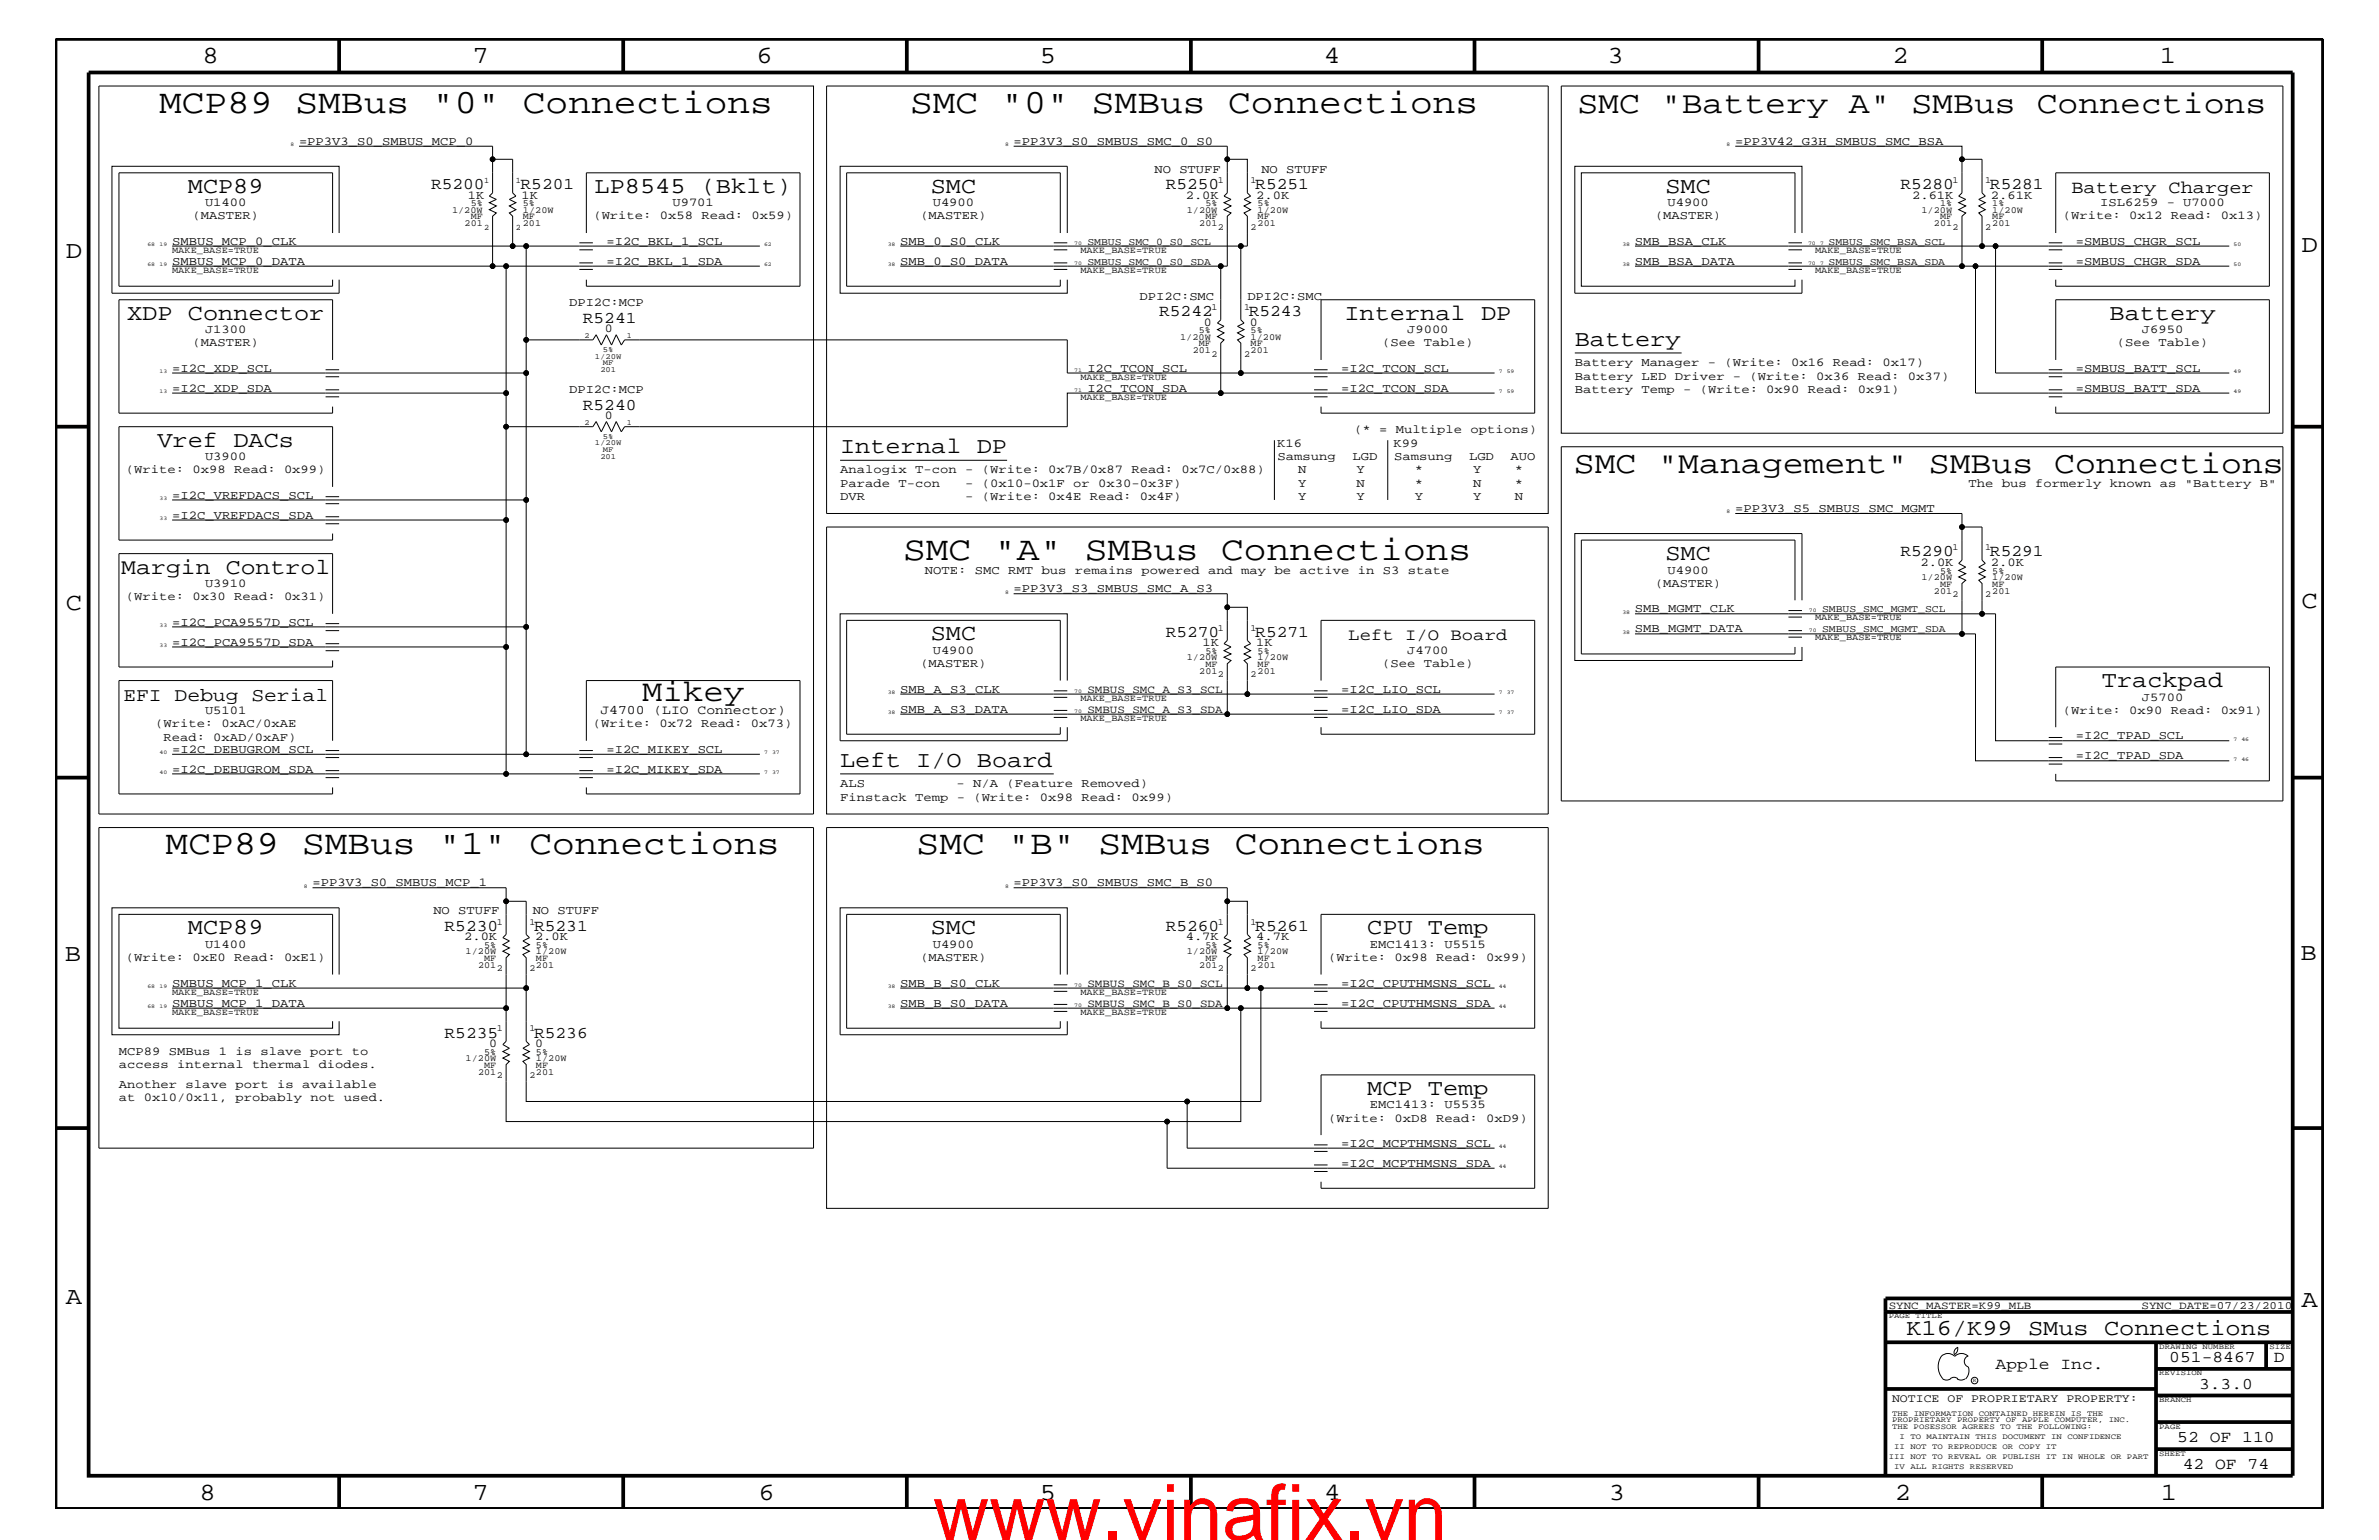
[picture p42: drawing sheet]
<svg xmlns="http://www.w3.org/2000/svg" width="432mm" height="279mm" viewBox="0 0 432 279" stroke-linecap="round" stroke-linejoin="round" font-family="sans-serif">
<defs><g id="words">
<text font-size="14.1" fill="#f00" x="169.3" y="279.4">www.vinafix.vn</text>
<g font-size="6.2">
<text x="28.9" y="20.4">MCP89 SMBus &quot;0&quot; Connections</text>
<text x="165.2" y="20.4">SMC &quot;0&quot; SMBus Connections</text>
<text x="163.9" y="101.6">SMC &quot;A&quot; SMBus Connections</text>
<text x="30.1" y="155">MCP89 SMBus &quot;1&quot; Connections</text>
<text x="166.4" y="155">SMC &quot;B&quot; SMBus Connections</text>
</g>
<g font-size="5.7">
<text x="286.3" y="20.4">SMC &quot;Battery A&quot; SMBus Connections</text>
<text x="285.7" y="85.9">SMC &quot;Management&quot; SMBus Connections</text>
</g>
<text font-size="5.6" x="116.6" y="127.1">Mikey</text>
<g font-size="4.5">
<text x="36.7" y="11.5">8</text>
<text x="85.8" y="11.5">7</text>
<text x="137.3" y="11.5">6</text>
<text x="188.7" y="11.5">5</text>
<text x="240.3" y="11.5">4</text>
<text x="291.8" y="11.5">3</text>
<text x="343.5" y="11.5">2</text>
<text x="392" y="11.5">1</text>
<text x="11.9" y="46.8">D</text>
<text x="417.7" y="45.7">D</text>
<text x="11.9" y="110.6">C</text>
<text x="417.7" y="110.3">C</text>
<text x="11.8" y="174.3">B</text>
<text x="417.6" y="174.2">B</text>
<text x="11.9" y="236.7">A</text>
<text x="417.7" y="237.1">A</text>
<text x="36.2" y="272.1">8</text>
<text x="85.8" y="272.1">7</text>
<text x="137.7" y="272.1">6</text>
<text x="188.7" y="272.1">5</text>
<text x="240.4" y="272.1">4</text>
<text x="292" y="272.1">3</text>
<text x="343.9" y="272.1">2</text>
<text x="392.2" y="272.1">1</text>
</g>
<g font-size="4.1">
<text x="34.1" y="35">MCP89</text>
<text x="107.9" y="35">LP8545 (Bklt)</text>
<text x="169" y="35">SMC</text>
<text x="302.3" y="35">SMC</text>
<text x="23.1" y="58">XDP Connector</text>
<text x="244" y="58">Internal DP</text>
<text x="382.9" y="58">Battery</text>
<text x="285.8" y="62.9">Battery</text>
<text x="28.6" y="81.1">Vref DACs</text>
<text x="152.5" y="82.2">Internal DP</text>
<text x="302.3" y="101.6">SMC</text>
<text x="22" y="104.1">Margin Control</text>
<text x="169" y="116.2">SMC</text>
<text x="381.5" y="124.7">Trackpad</text>
<text x="152.5" y="139.2">Left I/O Board</text>
<text x="34.1" y="169.5">MCP89</text>
<text x="169" y="169.5">SMC</text>
<text x="248.2" y="169.5">CPU Temp</text>
<text x="248.2" y="198.7">MCP Temp</text>
<text x="346" y="242.3">K16/K99 SMus Connections</text>
</g>
<text font-size="3.5" x="22.4" y="127.1">EFI Debug Serial</text>
<text font-size="3.3" x="376" y="35">Battery Charger</text>
<g font-size="3">
<text x="78.2" y="34.2">R5200</text>
<text x="94.5" y="34.2">R5201</text>
<text x="211.6" y="34.2">R5250</text>
<text x="227.8" y="34.2">R5251</text>
<text x="344.9" y="34.2">R5280</text>
<text x="361.2" y="34.2">R5281</text>
<text x="105.8" y="58.6">R5241</text>
<text x="210.4" y="57.3">R5242</text>
<text x="226.7" y="57.3">R5243</text>
<text x="105.8" y="74.4">R5240</text>
<text x="344.9" y="101">R5290</text>
<text x="361.2" y="101">R5291</text>
<text x="211.6" y="115.5">R5270</text>
<text x="227.8" y="115.5">R5271</text>
<text x="244.7" y="116.2">Left I/O Board</text>
<text x="80.7" y="168.9">R5230</text>
<text x="96.9" y="168.9">R5231</text>
<text x="211.6" y="168.9">R5260</text>
<text x="227.8" y="168.9">R5261</text>
<text x="80.7" y="188.2">R5235</text>
<text x="96.9" y="188.2">R5236</text>
<text x="362.2" y="248.4">Apple Inc.</text>
<text x="393.7" y="247.1">051-8467</text>
<text x="399.2" y="252">3.3.0</text>
<text x="412.7" y="247.1">D</text>
<text x="395.2" y="261.6">52 OF 110</text>
<text x="396.2" y="266.6">42 OF 74</text>
</g>
<text font-size="2.4" x="109" y="129.6">J4700 (LIO Connector)</text>
<g font-size="2.2">
<text x="54.3" y="26.3">=PP3V3_S0_SMBUS_MCP_0</text>
<text x="184" y="26.3">=PP3V3_S0_SMBUS_SMC_0_S0</text>
<text x="315" y="26.3">=PP3V42_G3H_SMBUS_SMC_BSA</text>
<text x="209.5" y="31.4">NO STUFF</text>
<text x="228.9" y="31.4">NO STUFF</text>
<text x="35" y="39.8">(MASTER)</text>
<text x="37.2" y="37.4">U1400</text>
<text x="84.9" y="36.1">1K</text>
<text x="94.7" y="36.1">1K</text>
<text x="107.7" y="39.8">(Write: 0x58 Read: 0x59)</text>
<text x="122" y="37.4">U9701</text>
<text x="167" y="39.8">(MASTER)</text>
<text x="169.3" y="37.4">U4900</text>
<text x="215.2" y="36.1">2.0K</text>
<text x="228" y="36.1">2.0K</text>
<text x="300.4" y="39.8">(MASTER)</text>
<text x="302.6" y="37.4">U4900</text>
<text x="347" y="36.1">2.61K</text>
<text x="361.4" y="36.1">2.61K</text>
<text x="374.4" y="39.8">(Write: 0x12 Read: 0x13)</text>
<text x="381.2" y="37.4">ISL6259 - U7000</text>
<text x="31.2" y="44.4">SMBUS_MCP_0_CLK</text>
<text x="110.1" y="44.4">=I2C_BKL_1_SCL</text>
<text x="163.4" y="44.4">SMB_0_S0_CLK</text>
<text x="296.8" y="44.4">SMB_BSA_CLK</text>
<text x="376.8" y="44.4">=SMBUS_CHGR_SCL</text>
<text x="31.2" y="48">SMBUS_MCP_0_DATA</text>
<text x="110.1" y="48">=I2C_BKL_1_SDA</text>
<text x="163.4" y="48">SMB_0_S0_DATA</text>
<text x="296.8" y="48">SMB_BSA_DATA</text>
<text x="376.8" y="48">=SMBUS_CHGR_SDA</text>
<text x="103.3" y="55.6">DPI2C:MCP</text>
<text x="206.8" y="54.4">DPI2C:SMC</text>
<text x="218.5" y="59.1">0</text>
<text x="226.4" y="54.4">DPI2C:SMC</text>
<text x="226.8" y="59.1">0</text>
<text x="35" y="62.9">(MASTER)</text>
<text x="37.2" y="60.4">J1300</text>
<text x="109.8" y="60.3">0</text>
<text x="250.9" y="62.9">(See Table)</text>
<text x="255.4" y="60.4">J9000</text>
<text x="384.2" y="62.9">(See Table)</text>
<text x="388.7" y="60.4">J6950</text>
<text x="31.2" y="71.1">=I2C_XDP_SDA</text>
<text x="31.2" y="67.5">=I2C_XDP_SCL</text>
<text x="103.3" y="71.3">DPI2C:MCP</text>
<text x="197.4" y="71.1">I2C_TCON_SDA</text>
<text x="197.4" y="67.5">I2C_TCON_SCL</text>
<text x="243.4" y="67.5">=I2C_TCON_SCL</text>
<text x="243.4" y="71.1">=I2C_TCON_SDA</text>
<text x="285.8" y="66.5">Battery Manager - (Write: 0x16 Read: 0x17)</text>
<text x="285.8" y="68.9">Battery LED Driver - (Write: 0x36 Read: 0x37)</text>
<text x="285.8" y="71.3">Battery Temp - (Write: 0x90 Read: 0x91)</text>
<text x="376.8" y="67.5">=SMBUS_BATT_SCL</text>
<text x="376.8" y="71.1">=SMBUS_BATT_SDA</text>
<text x="109.8" y="76.1">0</text>
<text x="37.2" y="83.5">U3900</text>
<text x="231.8" y="81.1">K16</text>
<text x="231.9" y="83.5">Samsung</text>
<text x="245.5" y="83.5">LGD</text>
<text x="245.8" y="78.6">(* = Multiple options)</text>
<text x="252.9" y="81.1">K99</text>
<text x="253" y="83.5">Samsung</text>
<text x="266.6" y="83.5">LGD</text>
<text x="274.2" y="83.5">AUO</text>
<text x="22.9" y="85.9">(Write: 0x98 Read: 0x99)</text>
<text x="152.5" y="85.9">Analogix T-con - (Write: 0x7B/0x87 Read: 0x7C/0x88)</text>
<text x="152.5" y="88.3">Parade T-con</text>
<text x="175.2" y="88.3">- (0x10-0x1F or 0x30-0x3F)</text>
<text x="235.6" y="85.9">N</text>
<text x="235.6" y="88.3">Y</text>
<text x="246.2" y="85.9">Y</text>
<text x="246.2" y="88.3">N</text>
<text x="256.8" y="85.9">*</text>
<text x="256.8" y="88.3">*</text>
<text x="267.4" y="85.9">Y</text>
<text x="267.4" y="88.3">N</text>
<text x="274.9" y="85.9">*</text>
<text x="274.9" y="88.3">*</text>
<text x="357.3" y="88.3">The bus formerly known as &quot;Battery B&quot;</text>
<text x="31.2" y="90.5">=I2C_VREFDACS_SCL</text>
<text x="31.2" y="94.2">=I2C_VREFDACS_SDA</text>
<text x="152.5" y="90.7">DVR</text>
<text x="175.2" y="90.7">- (Write: 0x4E Read: 0x4F)</text>
<text x="235.6" y="90.7">Y</text>
<text x="246.2" y="90.7">Y</text>
<text x="256.8" y="90.7">Y</text>
<text x="267.4" y="90.7">Y</text>
<text x="274.9" y="90.7">N</text>
<text x="315" y="92.9">=PP3V3_S5_SMBUS_SMC_MGMT</text>
<text x="37.2" y="106.5">U3910</text>
<text x="167.9" y="104.1">NOTE: SMC RMT bus remains powered and may be active in S3 state</text>
<text x="184" y="107.5">=PP3V3_S3_SMBUS_SMC_A_S3</text>
<text x="300.4" y="106.5">(MASTER)</text>
<text x="302.6" y="104.1">U4900</text>
<text x="348.6" y="102.7">2.0K</text>
<text x="361.4" y="102.7">2.0K</text>
<text x="22.9" y="108.9">(Write: 0x30 Read: 0x31)</text>
<text x="31.2" y="113.6">=I2C_PCA9557D_SCL</text>
<text x="296.8" y="111.1">SMB_MGMT_CLK</text>
<text x="31.2" y="117.2">=I2C_PCA9557D_SDA</text>
<text x="169.3" y="118.6">U4900</text>
<text x="218.3" y="117.3">1K</text>
<text x="228" y="117.3">1K</text>
<text x="255.4" y="118.6">J4700</text>
<text x="296.8" y="114.8">SMB_MGMT_DATA</text>
<text x="163.4" y="125.7">SMB_A_S3_CLK</text>
<text x="167" y="121">(MASTER)</text>
<text x="243.4" y="125.7">=I2C_LIO_SCL</text>
<text x="250.9" y="121">(See Table)</text>
<text x="28.2" y="131.9">(Write: 0xAC/0xAE</text>
<text x="37.2" y="129.6">U5101</text>
<text x="107.6" y="131.9">(Write: 0x72 Read: 0x73)</text>
<text x="163.4" y="129.3">SMB_A_S3_DATA</text>
<text x="243.4" y="129.3">=I2C_LIO_SDA</text>
<text x="374.4" y="129.6">(Write: 0x90 Read: 0x91)</text>
<text x="388.7" y="127.1">J5700</text>
<text x="29.7" y="134.4">Read: 0xAD/0xAF)</text>
<text x="31.2" y="136.6">=I2C_DEBUGROM_SCL</text>
<text x="110.1" y="136.6">=I2C_MIKEY_SCL</text>
<text x="376.8" y="134.1">=I2C_TPAD_SCL</text>
<text x="376.8" y="137.8">=I2C_TPAD_SDA</text>
<text x="31.2" y="140.2">=I2C_DEBUGROM_SDA</text>
<text x="110.1" y="140.2">=I2C_MIKEY_SDA</text>
<text x="152.5" y="142.9">ALS</text>
<text x="173.6" y="142.9">- N/A (Feature Removed)</text>
<text x="152.5" y="145.3">Finstack Temp - (Write: 0x98 Read: 0x99)</text>
<text x="56.7" y="160.8">=PP3V3_S0_SMBUS_MCP_1</text>
<text x="184" y="160.8">=PP3V3_S0_SMBUS_SMC_B_S0</text>
<text x="78.7" y="165.9">NO STUFF</text>
<text x="96.7" y="165.9">NO STUFF</text>
<text x="37.2" y="172">U1400</text>
<text x="84.2" y="170.6">2.0K</text>
<text x="97.1" y="170.6">2.0K</text>
<text x="169.3" y="172">U4900</text>
<text x="215.2" y="170.6">4.7K</text>
<text x="228" y="170.6">4.7K</text>
<text x="248.6" y="172">EMC1413: U5515</text>
<text x="22.9" y="174.4">(Write: 0xE0 Read: 0xE1)</text>
<text x="31.2" y="179">SMBUS_MCP_1_CLK</text>
<text x="163.4" y="179">SMB_B_S0_CLK</text>
<text x="167" y="174.4">(MASTER)</text>
<text x="241" y="174.4">(Write: 0x98 Read: 0x99)</text>
<text x="243.4" y="179">=I2C_CPUTHMSNS_SCL</text>
<text x="31.2" y="182.7">SMBUS_MCP_1_DATA</text>
<text x="163.4" y="182.7">SMB_B_S0_DATA</text>
<text x="243.4" y="182.7">=I2C_CPUTHMSNS_SDA</text>
<text x="21.6" y="191.4">MCP89 SMBus 1 is slave port to</text>
<text x="88.8" y="190">0</text>
<text x="97.1" y="190">0</text>
<text x="21.6" y="193.7">access internal thermal diodes.</text>
<text x="21.6" y="197.4">Another slave port is available</text>
<text x="21.6" y="199.8">at 0x10/0x11, probably not used.</text>
<text x="241" y="203.5">(Write: 0xD8 Read: 0xD9)</text>
<text x="248.6" y="201">EMC1413: U5535</text>
<text x="243.4" y="208.1">=I2C_MCPTHMSNS_SCL</text>
<text x="243.4" y="211.7">=I2C_MCPTHMSNS_SDA</text>
</g>
<text font-size="2.1" x="343.4" y="254.4">NOTICE OF PROPRIETARY PROPERTY:</text>
<g font-size="2">
<text x="197.4" y="125.7">SMBUS_SMC_A_S3_SCL</text>
<text x="197.4" y="129.3">SMBUS_SMC_A_S3_SDA</text>
<text x="197.4" y="179">SMBUS_SMC_B_S0_SCL</text>
<text x="197.4" y="182.7">SMBUS_SMC_B_S0_SDA</text>
<text x="342.8" y="237.4">SYNC_MASTER=K99_MLB</text>
<text x="388.7" y="237.4">SYNC_DATE=07/23/2010</text>
</g>
<g font-size="1.9">
<text x="197.4" y="44.4">SMBUS_SMC_0_S0_SCL</text>
<text x="331.9" y="44.4">SMBUS_SMC_BSA_SCL</text>
<text x="197.4" y="48">SMBUS_SMC_0_S0_SDA</text>
<text x="331.9" y="48">SMBUS_SMC_BSA_SDA</text>
<text x="330.7" y="111.1">SMBUS_SMC_MGMT_SCL</text>
<text x="330.7" y="114.8">SMBUS_SMC_MGMT_SDA</text>
</g>
<g font-size="1.7">
<text x="221.1" y="33.1">1</text>
<text x="227" y="33.1">1</text>
<text x="354.4" y="33.1">1</text>
<text x="360.3" y="33.1">1</text>
<text x="82" y="38.6">1/20W</text>
<text x="84.3" y="41">201</text>
<text x="85.4" y="39.8">MF</text>
<text x="85.4" y="37.4">5%</text>
<text x="94.9" y="39.8">MF</text>
<text x="94.9" y="38.6">1/20W</text>
<text x="94.9" y="41">201</text>
<text x="94.9" y="37.4">5%</text>
<text x="215.4" y="38.6">1/20W</text>
<text x="217.7" y="41">201</text>
<text x="218.8" y="39.8">MF</text>
<text x="218.8" y="37.4">5%</text>
<text x="221.1" y="41.7">2</text>
<text x="227" y="41.7">2</text>
<text x="228.3" y="41">201</text>
<text x="228.3" y="39.8">MF</text>
<text x="228.3" y="37.4">5%</text>
<text x="228.3" y="38.6">1/20W</text>
<text x="348.7" y="38.6">1/20W</text>
<text x="351" y="41">201</text>
<text x="352.1" y="39.8">MF</text>
<text x="352.1" y="37.4">1%</text>
<text x="354.4" y="41.7">2</text>
<text x="360.3" y="41.7">2</text>
<text x="361.6" y="41">201</text>
<text x="361.6" y="39.8">MF</text>
<text x="361.6" y="38.6">1/20W</text>
<text x="361.6" y="37.4">1%</text>
<text x="31.2" y="45.9">MAKE_BASE=TRUE</text>
<text x="196.1" y="45.9">MAKE_BASE=TRUE</text>
<text x="329.4" y="45.9">MAKE_BASE=TRUE</text>
<text x="31.2" y="49.6">MAKE_BASE=TRUE</text>
<text x="196.1" y="49.6">MAKE_BASE=TRUE</text>
<text x="329.4" y="49.6">MAKE_BASE=TRUE</text>
<text x="219.9" y="56.2">1</text>
<text x="225.8" y="56.2">1</text>
<text x="214.2" y="61.7">1/20W</text>
<text x="216.5" y="64">201</text>
<text x="217.6" y="62.9">MF</text>
<text x="217.6" y="60.4">5%</text>
<text x="219.9" y="64.7">2</text>
<text x="225.8" y="64.7">2</text>
<text x="227" y="62.9">MF</text>
<text x="227" y="61.7">1/20W</text>
<text x="227" y="64">201</text>
<text x="227" y="60.4">5%</text>
<text x="196.1" y="68.9">MAKE_BASE=TRUE</text>
<text x="196.1" y="72.6">MAKE_BASE=TRUE</text>
<text x="354.4" y="99.9">1</text>
<text x="360.3" y="99.9">1</text>
<text x="348.7" y="105.3">1/20W</text>
<text x="351" y="107.7">201</text>
<text x="352.1" y="104.1">5%</text>
<text x="352.1" y="106.5">MF</text>
<text x="361.6" y="106.5">MF</text>
<text x="361.6" y="105.3">1/20W</text>
<text x="361.6" y="104.1">5%</text>
<text x="361.6" y="107.7">201</text>
<text x="329.4" y="112.6">MAKE_BASE=TRUE</text>
<text x="354.4" y="108.3">2</text>
<text x="360.3" y="108.3">2</text>
<text x="215.4" y="119.8">1/20W</text>
<text x="218.8" y="118.6">5%</text>
<text x="221.1" y="114.4">1</text>
<text x="227" y="114.4">1</text>
<text x="228.3" y="118.6">5%</text>
<text x="228.3" y="119.8">1/20W</text>
<text x="329.4" y="116.2">MAKE_BASE=TRUE</text>
<text x="217.7" y="122.3">201</text>
<text x="218.8" y="121">MF</text>
<text x="221.1" y="122.9">2</text>
<text x="227" y="122.9">2</text>
<text x="228.3" y="121">MF</text>
<text x="228.3" y="122.3">201</text>
<text x="196.1" y="130.8">MAKE_BASE=TRUE</text>
<text x="196.1" y="127.1">MAKE_BASE=TRUE</text>
<text x="90.2" y="167.8">1</text>
<text x="96.1" y="167.8">1</text>
<text x="221.1" y="167.8">1</text>
<text x="227" y="167.8">1</text>
<text x="84.5" y="173.2">1/20W</text>
<text x="87.9" y="172">5%</text>
<text x="97.3" y="173.2">1/20W</text>
<text x="97.3" y="172">5%</text>
<text x="215.4" y="173.2">1/20W</text>
<text x="218.8" y="172">5%</text>
<text x="228.3" y="172">5%</text>
<text x="228.3" y="173.2">1/20W</text>
<text x="86.8" y="175.6">201</text>
<text x="87.9" y="174.4">MF</text>
<text x="90.2" y="176.2">2</text>
<text x="96.1" y="176.2">2</text>
<text x="97.3" y="175.6">201</text>
<text x="97.3" y="174.4">MF</text>
<text x="217.7" y="175.6">201</text>
<text x="218.8" y="174.4">MF</text>
<text x="221.1" y="176.2">2</text>
<text x="227" y="176.2">2</text>
<text x="228.3" y="174.4">MF</text>
<text x="228.3" y="175.6">201</text>
<text x="31.2" y="184.1">MAKE_BASE=TRUE</text>
<text x="31.2" y="180.5">MAKE_BASE=TRUE</text>
<text x="196.1" y="180.5">MAKE_BASE=TRUE</text>
<text x="196.1" y="184.1">MAKE_BASE=TRUE</text>
<text x="87.9" y="191.4">5%</text>
<text x="90.2" y="187.1">1</text>
<text x="96.1" y="187.1">1</text>
<text x="97.3" y="191.4">5%</text>
<text x="84.5" y="192.6">1/20W</text>
<text x="86.8" y="195">201</text>
<text x="87.9" y="193.7">MF</text>
<text x="90.2" y="195.6">2</text>
<text x="96.1" y="195.6">2</text>
<text x="97.3" y="195">201</text>
<text x="97.3" y="193.7">MF</text>
<text x="97.3" y="192.6">1/20W</text>
</g>
<g font-size="1.5">
<text x="87.9" y="33.1">1</text>
<text x="93.6" y="33.1">1</text>
<text x="87.9" y="41.7">2</text>
<text x="93.6" y="41.7">2</text>
</g>
<g font-size="1.4">
<text x="106.1" y="61.3">2</text>
<text x="108" y="65.1">1/20W</text>
<text x="109.4" y="63.9">5%</text>
<text x="113.8" y="61.3">1</text>
<text x="109" y="67.5">201</text>
<text x="109.4" y="66.2">MF</text>
<text x="106.1" y="77.1">2</text>
<text x="113.8" y="77.1">1</text>
<text x="108" y="80.8">1/20W</text>
<text x="109" y="83.3">201</text>
<text x="109.4" y="79.6">5%</text>
<text x="109.4" y="82">MF</text>
<text x="342.8" y="239.2">PAGE TITLE</text>
<text x="391.9" y="244.7">DRAWING NUMBER</text>
<text x="411.9" y="244.7">SIZE</text>
<text x="391.9" y="249.5">REVISION</text>
<text x="343.4" y="256.8">THE INFORMATION CONTAINED HEREIN IS THE</text>
<text x="391.9" y="254.4">BRANCH</text>
<text x="343.4" y="259.3">THE POSESSOR AGREES TO THE FOLLOWING:</text>
<text x="343.4" y="258">PROPRIETARY PROPERTY OF APPLE COMPUTER, INC.</text>
<text x="343.8" y="262.9">II NOT TO REPRODUCE OR COPY IT</text>
<text x="344.8" y="261.1">I TO MAINTAIN THIS DOCUMENT IN CONFIDENCE</text>
<text x="391.9" y="259.3">PAGE</text>
<text x="342.8" y="264.7">III NOT TO REVEAL OR PUBLISH IT IN WHOLE OR PART</text>
<text x="343.8" y="266.6">IV ALL RIGHTS RESERVED</text>
<text x="391.9" y="264.1">SHEET</text>
</g>
<g font-size="1">
<text x="52.7" y="26.5">8</text>
<text x="182.5" y="26.5">8</text>
<text x="313.4" y="26.5">8</text>
<text x="26.8" y="44.6">68</text>
<text x="29" y="44.6">19</text>
<text x="138.7" y="44.6">62</text>
<text x="161.1" y="44.6">38</text>
<text x="195" y="44.4">70</text>
<text x="294.5" y="44.6">38</text>
<text x="328.2" y="44.4">70</text>
<text x="330.4" y="44.4">7</text>
<text x="405.4" y="44.6">50</text>
<text x="26.8" y="48.3">68</text>
<text x="29" y="48.3">19</text>
<text x="138.7" y="48.3">62</text>
<text x="161.1" y="48.3">38</text>
<text x="195" y="48">70</text>
<text x="294.5" y="48.3">38</text>
<text x="328.2" y="48">70</text>
<text x="330.4" y="48">7</text>
<text x="405.4" y="48.3">50</text>
<text x="29" y="71.3">13</text>
<text x="29" y="67.7">13</text>
<text x="195" y="67.5">71</text>
<text x="195" y="71.1">71</text>
<text x="272" y="67.7">7</text>
<text x="272" y="71.3">7</text>
<text x="273.5" y="71.3">59</text>
<text x="273.5" y="67.7">59</text>
<text x="405.4" y="71.3">49</text>
<text x="405.4" y="67.7">49</text>
<text x="29" y="90.7">33</text>
<text x="29" y="94.3">33</text>
<text x="313.4" y="93.2">8</text>
<text x="182.5" y="107.7">8</text>
<text x="29" y="113.7">33</text>
<text x="294.5" y="111.4">38</text>
<text x="328.3" y="111.1">70</text>
<text x="29" y="117.4">33</text>
<text x="294.5" y="115">38</text>
<text x="328.3" y="114.8">70</text>
<text x="161.1" y="125.9">38</text>
<text x="195" y="125.7">70</text>
<text x="272" y="125.9">7</text>
<text x="273.5" y="125.9">37</text>
<text x="161.1" y="129.6">38</text>
<text x="195" y="129.3">70</text>
<text x="272" y="129.6">7</text>
<text x="273.5" y="129.6">37</text>
<text x="29" y="136.8">40</text>
<text x="138.7" y="136.8">7</text>
<text x="140.1" y="136.8">37</text>
<text x="405.4" y="134.4">7</text>
<text x="406.8" y="134.4">46</text>
<text x="29" y="140.4">40</text>
<text x="138.7" y="140.4">7</text>
<text x="140.1" y="140.4">37</text>
<text x="405.4" y="138">7</text>
<text x="406.8" y="138">46</text>
<text x="55.1" y="161.1">8</text>
<text x="182.5" y="161.1">8</text>
<text x="26.8" y="179.3">68</text>
<text x="29" y="179.3">19</text>
<text x="161.1" y="179.3">38</text>
<text x="195" y="179">70</text>
<text x="272" y="179.3">44</text>
<text x="26.8" y="182.9">68</text>
<text x="29" y="182.9">19</text>
<text x="161.1" y="182.9">38</text>
<text x="195" y="182.7">70</text>
<text x="272" y="182.9">44</text>
<text x="272" y="208.3">44</text>
<text x="272" y="211.9">44</text>
<text x="358.1" y="250.7">R</text>
</g>
</g></defs>
<g fill="none" stroke="#000" stroke-width=".18">
<path d="M17.9 15.6h129.8v132.1h-129.8zM150 15.6h131v77.6h-131zM283.4 15.6h131v63h-131zM54.3 26.5h35.1v8.5l-.6 .6 1.3 .6-1.3 .6 1.3 .6-1.3 .6 1.3 .6-.7 .6v9.1h2.5M89.4 28.9h3.6v6.1l.6 .6-1.1 .6 1.1 .6-1.1 .6 1.1 .6-1.1 .6 .5 .6v5.4h2.5M184 26.5h38.8v2.4M315 26.5h41.1v2.4h3.6v6.1l.6 .6-1.1 .6 1.1 .6-1.1 .6 1.1 .6-1.1 .6 .5 .6v5.4M356.1 28.9v6.1l-.6 .6 1.3 .6-1.3 .6 1.3 .6-1.3 .6 1.3 .6-.7 .6v9.1h2.5M31.2 48.3h58.2M31.2 44.6h61.8M60.4 42.3v-10.9h-38.8v20.5h38.8v-1.2M61.6 42.3v-12.1h-41.3v23h41.3v-2.5"/>
<path d="M95.5 44.6h42.4M95.5 44.6v17.1M105.2 48.9h2.4M105.2 47.7h2.4M105.2 45.3h2.4M105.2 44.1h2.4M106.4 42.3v-10.9h38.8v20.5h-38.8v-1.2M137.9 48.3h-46v23M163.4 44.6h63v-5.4l-.6-.6 1.2-.6-1.2-.6 1.2-.6-1.2-.6 1.2-.6-.6-.6v-6.1h-3.6v6.1l-.6 .6 1.2 .6-1.2 .6 1.2 .6-1.2 .6 1.2 .6-.6 .6v9.1h-59.4M191.3 48.9h2.4M191.3 47.7h2.4M191.3 45.3h2.4"/>
<path d="M191.3 44.1h2.4M192.4 42.3v-10.9h-38.7v20.5h38.7v-1.2M193.7 42.3v-12.1h-41.2v23h41.2v-2.5M221.6 48.3v9.7l-.6 .6 1.2 .6-1.2 .6 1.2 .6-1.2 .7 1.2 .6-.6 .6v9h49.7M225.2 44.6v13.4l.6 .6-1.2 .6 1.2 .6-1.2 .6 1.2 .7-1.2 .6 .6 .6v5.4h46.1M296.8 48.3h59.3M296.8 44.6h107.8M324.6 48.9h2.5M324.6 47.7h2.5M324.6 45.3h2.5M324.6 44.1h2.5M325.8 42.3v-10.9h-38.8v20.5h38.8v-1.2"/>
<path d="M327.1 42.3v-12.1h-41.3v23h41.3v-2.5M358.6 48.3h46M358.6 48.3v23h46M362.2 44.6v23.1h42.4M371.9 48.9h2.4M371.9 47.7h2.4M371.9 45.3h2.4M371.9 44.1h2.4M373.1 42.3v-10.9h38.8v20.5h-38.8v-1.2M31.2 71.3h60.7v6.1M31.2 67.7h64.3v-6h12.1l.6-1 .9 1.9 1-1.9 .9 1.9 .8-1.9 1 1.9 .6-.9h80.3v6h31.5M59.1 72h2.5"/>
<path d="M59.1 70.7h2.5M59.1 68.4h2.5M59.1 67.1h2.5M60.4 65.3v-10.9h-38.8v20.6h38.8v-1.2M95.5 67.7v23M221.6 71.3h-27.9v6.1h-80.3l-.6 .9-1-1.8-.8 1.8-.9-1.8-1 1.8-.9-1.8-.6 .9h-15.7v16.9M231.3 79.9v10.8M238.5 72h2.5M238.5 70.7h2.5M238.5 68.4h2.5M238.5 67.1h2.5M239.8 65.3v-10.9h38.8v20.6h-38.8v-1.2"/>
<path d="M251.9 79.9v10.8M285.8 64h19.4M371.9 72h2.4M371.9 70.7h2.4M371.9 68.4h2.4M371.9 67.1h2.4M373.1 65.3v-10.9h38.8v20.6h-38.8v-1.2M31.2 94.3h60.7v23.1M31.2 90.7h64.3v23M59.1 91.4h2.5M59.1 90.1h2.5M59.1 95h2.5"/>
<path d="M59.1 93.8h2.5M60.4 88.3v-10.9h-38.8v20.6h38.8v-1.2M150 95.6h131v52.1h-131zM152.5 83.5h30.3M283.4 81.1h131v64.2h-131zM315 93.2h41.1v8.4l-.6 .6 1.3 .7-1.3 .6 1.3 .6-1.3 .6 1.3 .6-.7 .6v9.1h2.5v23h46M356.1 95.6h3.6v6l.6 .6-1.1 .7 1.1 .6-1.1 .6 1.1 .6-1.1 .6 .5 .6v5.5h2.5v23h42.4M31.2 117.4h60.7v23M31.2 113.7h64.3v23.1M59.1 114.4h2.5M59.1 113.1h2.5M59.1 118.1h2.5"/>
<path d="M59.1 116.8h2.5M60.4 111.4v-11h-38.8v20.6h38.8v-1.2M184 107.7h38.8v2.5h3.6v6l.6 .6-1.2 .6 1.2 .7-1.2 .5 1.2 .6-1.2 .6 .6 .6v5.5M222.8 110.2v6l-.6 .6 1.2 .6-1.2 .7 1.2 .5-1.2 .6 1.2 .6-.6 .6v9.2h-59.4M296.8 111.4h62.9M296.8 115h59.3M324.6 114.4h2.5M324.6 112h2.5M324.6 110.8h2.5M324.6 115.6h2.5M325.8 108.9v-10.9h-38.8v20.6h38.8v-1.2M327.1 108.9v-12.1h-41.3v23h41.3v-2.4"/>
<path d="M31.2 136.8h106.7M59.1 137.4h2.5M59.1 136.2h2.5M59.1 139.8h2.5M60.4 134.4v-10.9h-38.8v20.5h38.8v-1.1M105.2 137.4h2.4M105.2 136.2h2.4M105.2 139.8h2.4M106.4 134.4v-10.9h38.8v20.5h-38.8v-1.1M163.4 125.9h107.9M191.3 130.2h2.4M191.3 128.9h2.4"/>
<path d="M191.3 126.5h2.4M191.3 125.3h2.4M192.4 123.5v-10.9h-38.7v20.6h38.7v-1.3M193.7 123.5v-12.1h-41.2v23h41.2v-2.5M222.8 129.6h48.5M238.5 130.2h2.5M238.5 128.9h2.5M238.5 126.5h2.5M238.5 125.3h2.5M239.8 123.5v-10.9h38.8v20.6h-38.8v-1.3M371.9 137.4h2.4M371.9 138.6h2.4"/>
<path d="M371.9 135h2.4M371.9 133.8h2.4M373.1 131.9v-10.9h38.8v20.7h-38.8v-1.3M17.9 150.1h129.8v58.2h-129.8zM31.2 140.4h106.7M59.1 141.1h2.5M105.2 141.1h2.4M150 150.1h131v69.1h-131zM152.5 140.4h38.8M31.2 179.3h64.3M56.7 161.1h35.2v8.4l-.6 .6 1.2 .6-1.2 .7 1.2 .6-1.2 .6 1.2 .6-.6 .6v9.1h-60.7M60.4 176.8v-10.9h-38.8v20.6h38.8v-1.2"/>
<path d="M61.6 176.8v-12.1h-41.3v23h41.3v-2.4M91.9 163.5h3.6v6l.6 .6-1.2 .6 1.2 .7-1.2 .6 1.2 .6-1.2 .6 .6 .6v15.1l.6 .6-1.2 .7 1.2 .6-1.2 .6 1.2 .6-1.2 .6 .6 .6v6.6h120v8.5h55.8M163.4 179.3h65.5M184 161.1h38.8v2.4h3.6v6l.6 .6-1.2 .6 1.2 .7-1.2 .6 1.2 .6-1.2 .6 .6 .6v5.5M191.3 179.9h2.4M191.3 178.7h2.4M192.4 176.8v-10.9h-38.7v20.6h38.7v-1.2M193.7 176.8v-12.1h-41.2v23h41.2v-2.4M222.8 163.5v6l-.6 .6 1.2 .6-1.2 .7 1.2 .6-1.2 .6 1.2 .6-.6 .6v9.1h2.4M238.5 179.9h2.5M238.5 178.7h2.5M239.8 176.8v-10.9h38.8v20.6h-38.8v-1.2"/>
<path d="M271.3 179.3h-42.4v20.5h-13.4M91.9 182.9v6l-.6 .6 1.2 .7-1.2 .6 1.2 .6-1.2 .6 1.2 .6-.6 .6v10.3h119.9v8.4h59.5M163.4 182.9h59.4M191.3 183.5h2.4M191.3 182.2h2.4M238.5 183.5h2.5M238.5 182.2h2.5M271.3 182.9h-46.1v20.6h-13.4M238.5 208.9h2.5M238.5 207.7h2.5M238.5 212.5h2.5M238.5 211.4h2.5"/>
<path d="M239.8 205.9v-10.9h38.8v20.6h-38.8v-1.2M352.3 246.1a1.69 1.69 0 0 1 2.5 0 1.72 1.72 0 0 1 2.4 0M352.4 246a3.2 3.2 0 0 0 .4 4.3l.8 .1 .4-.2M354 250.2l.7-.3 .7 .3M355.2 250.2l.7 .2 .7-.2M355.3 244.4v.3a1.18 1.18 0 0 1-.6 1.1M355.4 244.4a.99 .99 0 0 0-.6 1.4M357.2 246a1.04 1.04 0 0 0-.7 1 1.04 1.04 0 0 0 .7 1M357.3 248l.1 .7a2.11 2.11 0 0 1-.6 1.5"/>
<circle cx="89.4" cy="28.9" r=".42"/>
<circle cx="222.8" cy="28.9" r=".42"/>
<circle cx="356.1" cy="28.9" r=".42"/>
<circle cx="89.4" cy="48.3" r=".42"/>
<circle cx="91.9" cy="48.3" r=".42"/>
<circle cx="93" cy="44.6" r=".42"/>
<circle cx="95.5" cy="44.6" r=".42"/>
<circle cx="221.6" cy="48.3" r=".42"/>
<circle cx="225.2" cy="44.6" r=".42"/>
<circle cx="356.1" cy="48.3" r=".42"/>
<circle cx="358.6" cy="48.3" r=".42"/>
<circle cx="359.7" cy="44.6" r=".42"/>
<circle cx="362.2" cy="44.6" r=".42"/>
<circle cx="91.9" cy="71.3" r=".42"/>
<circle cx="91.9" cy="77.4" r=".42"/>
<circle cx="95.5" cy="61.7" r=".42"/>
<circle cx="95.5" cy="67.7" r=".42"/>
<circle cx="221.6" cy="71.3" r=".42"/>
<circle cx="225.2" cy="67.7" r=".42"/>
<circle cx="91.9" cy="94.3" r=".42"/>
<circle cx="95.5" cy="90.7" r=".42"/>
<circle cx="356.1" cy="95.6" r=".42"/>
<circle cx="91.9" cy="117.4" r=".42"/>
<circle cx="95.5" cy="113.7" r=".42"/>
<circle cx="222.8" cy="110.2" r=".42"/>
<circle cx="356.1" cy="115" r=".42"/>
<circle cx="359.7" cy="111.4" r=".42"/>
<circle cx="95.5" cy="136.8" r=".42"/>
<circle cx="222.8" cy="129.6" r=".42"/>
<circle cx="226.4" cy="125.9" r=".42"/>
<circle cx="91.9" cy="140.4" r=".42"/>
<circle cx="91.9" cy="163.5" r=".42"/>
<circle cx="95.5" cy="179.3" r=".42"/>
<circle cx="222.8" cy="163.5" r=".42"/>
<circle cx="226.4" cy="179.3" r=".42"/>
<circle cx="228.9" cy="179.3" r=".42"/>
<circle cx="91.9" cy="182.9" r=".42"/>
<circle cx="215.5" cy="199.8" r=".42"/>
<circle cx="222.8" cy="182.9" r=".42"/>
<circle cx="225.2" cy="182.9" r=".42"/>
<circle cx="211.8" cy="203.5" r=".42"/>
<circle cx="358.4" cy="250.5" r=".59"/>
</g>
<g fill="none" stroke="#000" stroke-width=".68" stroke-linecap="butt">
<path d="M10.1 7.1h411.5v266.7h-411.5zM16.1 13.2h400v254.5h-400zM61.6 7.1v6.1M113.1 7.1v6.1M164.6 7.1v6.1M216.2 7.1v6.1M267.6 7.1v6.1M319.2 7.1v6.1M370.7 7.1v6.1M10.1 77.4h6M416.1 77.4h5.5M10.1 141.1h6"/>
<path d="M416.1 141.1h5.5M10.1 204.7h6M416.1 204.7h5.5M342.2 238h73.9M416.1 235.6h-73.9v32.1M342.2 243.5h73.9M342.2 252h49.1M391.3 243.5v24.2M391.3 258h24.8M391.3 253.2h24.8M391.3 248.4h24.8M411.3 243.5v4.9"/>
<path d="M61.6 267.7v6.1M113.1 267.7v6.1M164.6 267.7v6.1M216.2 268v5.8M267.6 267.7v6.1M319.2 267.7v6.1M370.7 267.7v6.1M391.3 262.9h24.8"/>
</g>
<g fill="#000">
<circle cx="89.4" cy="28.9" r=".42"/>
<circle cx="222.8" cy="28.9" r=".42"/>
<circle cx="356.1" cy="28.9" r=".42"/>
<circle cx="89.4" cy="48.3" r=".42"/>
<circle cx="91.9" cy="48.3" r=".42"/>
<circle cx="93" cy="44.6" r=".42"/>
<circle cx="95.5" cy="44.6" r=".42"/>
<circle cx="221.6" cy="48.3" r=".42"/>
<circle cx="225.2" cy="44.6" r=".42"/>
<circle cx="356.1" cy="48.3" r=".42"/>
<circle cx="358.6" cy="48.3" r=".42"/>
<circle cx="359.7" cy="44.6" r=".42"/>
<circle cx="362.2" cy="44.6" r=".42"/>
<circle cx="91.9" cy="71.3" r=".42"/>
<circle cx="91.9" cy="77.4" r=".42"/>
<circle cx="95.5" cy="61.7" r=".42"/>
<circle cx="95.5" cy="67.7" r=".42"/>
<circle cx="221.6" cy="71.3" r=".42"/>
<circle cx="225.2" cy="67.7" r=".42"/>
<circle cx="91.9" cy="94.3" r=".42"/>
<circle cx="95.5" cy="90.7" r=".42"/>
<circle cx="356.1" cy="95.6" r=".42"/>
<circle cx="91.9" cy="117.4" r=".42"/>
<circle cx="95.5" cy="113.7" r=".42"/>
<circle cx="222.8" cy="110.2" r=".42"/>
<circle cx="356.1" cy="115" r=".42"/>
<circle cx="359.7" cy="111.4" r=".42"/>
<circle cx="95.5" cy="136.8" r=".42"/>
<circle cx="222.8" cy="129.6" r=".42"/>
<circle cx="226.4" cy="125.9" r=".42"/>
<circle cx="91.9" cy="140.4" r=".42"/>
<circle cx="91.9" cy="163.5" r=".42"/>
<circle cx="95.5" cy="179.3" r=".42"/>
<circle cx="222.8" cy="163.5" r=".42"/>
<circle cx="226.4" cy="179.3" r=".42"/>
<circle cx="228.9" cy="179.3" r=".42"/>
<circle cx="91.9" cy="182.9" r=".42"/>
<circle cx="215.5" cy="199.8" r=".42"/>
<circle cx="222.8" cy="182.9" r=".42"/>
<circle cx="225.2" cy="182.9" r=".42"/>
<circle cx="211.8" cy="203.5" r=".42"/>
</g>
<use href="#words"/>
</svg>
